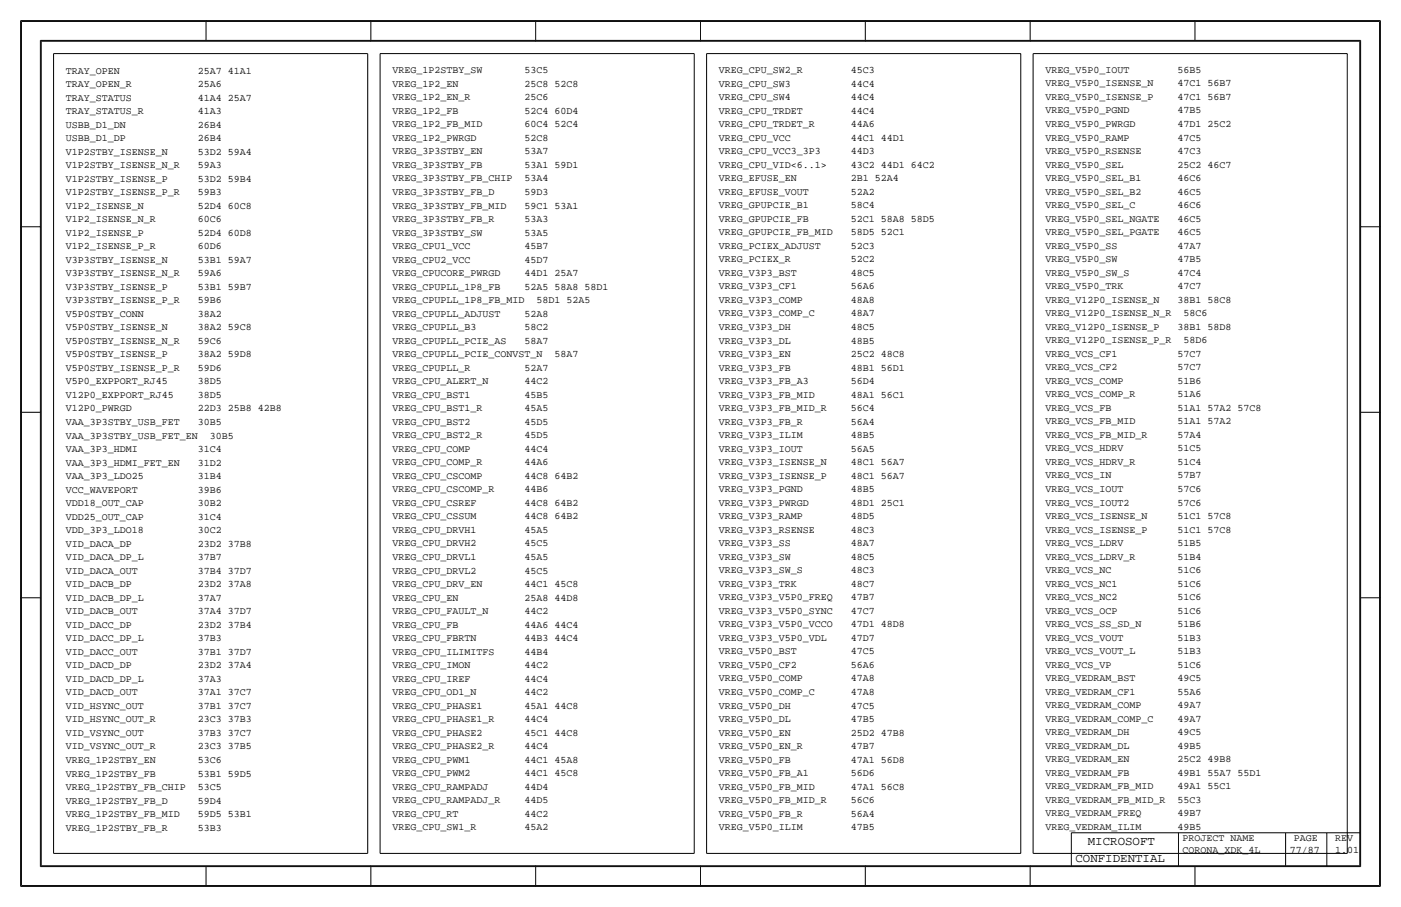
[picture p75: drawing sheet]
<svg xmlns="http://www.w3.org/2000/svg" width="432mm" height="279mm" viewBox="0 0 432 279" stroke-linecap="round" stroke-linejoin="round" font-family="sans-serif">
<defs><g id="words">
<g font-size="3.8">
<text x="335.3" y="260.3">MICROSOFT</text>
<text x="331.5" y="265.4">CONFIDENTIAL</text>
</g>
<g font-size="3.1">
<text x="20.3" y="22.6">TRAY_OPEN</text>
<text x="61" y="22.6">25A7 41A1</text>
<text x="121" y="22.6">VREG_1P2STBY_SW</text>
<text x="161.6" y="22.6">53C5</text>
<text x="221.6" y="22.5">VREG_CPU_SW2_R</text>
<text x="262.3" y="22.5">45C3</text>
<text x="322.2" y="22.5">VREG_V5P0_IOUT</text>
<text x="362.9" y="22.5">56B5</text>
<text x="20.3" y="26.8">TRAY_OPEN_R</text>
<text x="61" y="26.8">25A6</text>
<text x="121" y="26.8">VREG_1P2_EN</text>
<text x="161.6" y="26.8">25C8 52C8</text>
<text x="221.6" y="26.7">VREG_CPU_SW3</text>
<text x="262.3" y="26.7">44C4</text>
<text x="322.2" y="26.6">VREG_V5P0_ISENSE_N</text>
<text x="362.9" y="26.6">47C1 56B7</text>
<text x="20.3" y="35.1">TRAY_STATUS_R</text>
<text x="20.3" y="31">TRAY_STATUS</text>
<text x="61" y="35.1">41A3</text>
<text x="61" y="31">41A4 25A7</text>
<text x="121" y="35.1">VREG_1P2_FB</text>
<text x="121" y="30.9">VREG_1P2_EN_R</text>
<text x="161.6" y="35.1">52C4 60D4</text>
<text x="161.6" y="30.9">25C6</text>
<text x="221.6" y="35">VREG_CPU_TRDET</text>
<text x="221.6" y="30.9">VREG_CPU_SW4</text>
<text x="262.3" y="35">44C4</text>
<text x="262.3" y="30.9">44C4</text>
<text x="322.2" y="35">VREG_V5P0_PGND</text>
<text x="322.2" y="30.8">VREG_V5P0_ISENSE_P</text>
<text x="362.9" y="35">47B5</text>
<text x="362.9" y="30.8">47C1 56B7</text>
<text x="20.3" y="39.3">USBB_D1_DN</text>
<text x="61" y="39.3">26B4</text>
<text x="121" y="39.2">VREG_1P2_FB_MID</text>
<text x="161.6" y="39.2">60C4 52C4</text>
<text x="221.6" y="39.2">VREG_CPU_TRDET_R</text>
<text x="262.3" y="39.2">44A6</text>
<text x="322.2" y="39.1">VREG_V5P0_PWRGD</text>
<text x="362.9" y="39.1">47D1 25C2</text>
<text x="20.3" y="47.6">V1P2STBY_ISENSE_N</text>
<text x="20.3" y="43.5">USBB_D1_DP</text>
<text x="61" y="47.6">53D2 59A4</text>
<text x="61" y="43.5">26B4</text>
<text x="121" y="47.6">VREG_3P3STBY_EN</text>
<text x="121" y="43.4">VREG_1P2_PWRGD</text>
<text x="161.6" y="47.6">53A7</text>
<text x="161.6" y="43.4">52C8</text>
<text x="221.6" y="47.5">VREG_CPU_VCC3_3P3</text>
<text x="221.6" y="43.3">VREG_CPU_VCC</text>
<text x="262.3" y="47.5">44D3</text>
<text x="262.3" y="43.3">44C1 44D1</text>
<text x="322.2" y="47.5">VREG_V5P0_RSENSE</text>
<text x="322.2" y="43.3">VREG_V5P0_RAMP</text>
<text x="362.9" y="47.5">47C3</text>
<text x="362.9" y="43.3">47C5</text>
<text x="20.3" y="51.8">V1P2STBY_ISENSE_N_R</text>
<text x="61" y="51.8">59A3</text>
<text x="121" y="51.7">VREG_3P3STBY_FB</text>
<text x="161.6" y="51.7">53A1 59D1</text>
<text x="221.6" y="51.7">VREG_CPU_VID&lt;6..1&gt;</text>
<text x="262.3" y="51.7">43C2 44D1 64C2</text>
<text x="322.2" y="51.6">VREG_V5P0_SEL</text>
<text x="362.9" y="51.6">25C2 46C7</text>
<text x="20.3" y="56">V1P2STBY_ISENSE_P</text>
<text x="61" y="56">53D2 59B4</text>
<text x="121" y="55.9">VREG_3P3STBY_FB_CHIP</text>
<text x="161.6" y="55.9">53A4</text>
<text x="221.6" y="55.8">VREG_EFUSE_EN</text>
<text x="262.3" y="55.8">2B1 52A4</text>
<text x="322.2" y="59.9">VREG_V5P0_SEL_B2</text>
<text x="322.2" y="55.8">VREG_V5P0_SEL_B1</text>
<text x="362.9" y="59.9">46C5</text>
<text x="362.9" y="55.8">46C6</text>
<text x="20.3" y="64.3">V1P2_ISENSE_N</text>
<text x="20.3" y="60.1">V1P2STBY_ISENSE_P_R</text>
<text x="61" y="64.3">52D4 60C8</text>
<text x="61" y="60.1">59B3</text>
<text x="121" y="64.2">VREG_3P3STBY_FB_MID</text>
<text x="121" y="60.1">VREG_3P3STBY_FB_D</text>
<text x="161.6" y="64.2">59C1 53A1</text>
<text x="161.6" y="60.1">59D3</text>
<text x="221.6" y="64.2">VREG_GPUPCIE_B1</text>
<text x="221.6" y="60">VREG_EFUSE_VOUT</text>
<text x="262.3" y="64.2">58C4</text>
<text x="262.3" y="60">52A2</text>
<text x="322.2" y="64.1">VREG_V5P0_SEL_C</text>
<text x="362.9" y="64.1">46C6</text>
<text x="20.3" y="68.5">V1P2_ISENSE_N_R</text>
<text x="61" y="68.5">60C6</text>
<text x="121" y="68.4">VREG_3P3STBY_FB_R</text>
<text x="161.6" y="68.4">53A3</text>
<text x="221.6" y="68.3">VREG_GPUPCIE_FB</text>
<text x="262.3" y="68.3">52C1 58A8 58D5</text>
<text x="322.2" y="68.3">VREG_V5P0_SEL_NGATE</text>
<text x="362.9" y="68.3">46C5</text>
<text x="20.3" y="76.8">V1P2_ISENSE_P_R</text>
<text x="20.3" y="72.6">V1P2_ISENSE_P</text>
<text x="61" y="76.8">60D6</text>
<text x="61" y="72.6">52D4 60D8</text>
<text x="121" y="76.7">VREG_CPU1_VCC</text>
<text x="121" y="72.6">VREG_3P3STBY_SW</text>
<text x="161.6" y="76.7">45B7</text>
<text x="161.6" y="72.6">53A5</text>
<text x="221.6" y="76.7">VREG_PCIEX_ADJUST</text>
<text x="221.6" y="72.5">VREG_GPUPCIE_FB_MID</text>
<text x="262.3" y="76.7">52C3</text>
<text x="262.3" y="72.5">58D5 52C1</text>
<text x="322.2" y="76.6">VREG_V5P0_SS</text>
<text x="322.2" y="72.4">VREG_V5P0_SEL_PGATE</text>
<text x="362.9" y="76.6">47A7</text>
<text x="362.9" y="72.4">46C5</text>
<text x="20.3" y="81">V3P3STBY_ISENSE_N</text>
<text x="61" y="81">53B1 59A7</text>
<text x="121" y="80.9">VREG_CPU2_VCC</text>
<text x="161.6" y="80.9">45D7</text>
<text x="221.6" y="80.8">VREG_PCIEX_R</text>
<text x="262.3" y="80.8">52C2</text>
<text x="322.2" y="80.8">VREG_V5P0_SW</text>
<text x="362.9" y="80.8">47B5</text>
<text x="20.3" y="89.3">V3P3STBY_ISENSE_P</text>
<text x="20.3" y="85.1">V3P3STBY_ISENSE_N_R</text>
<text x="61" y="89.3">53B1 59B7</text>
<text x="61" y="85.1">59A6</text>
<text x="121" y="89.2">VREG_CPUPLL_1P8_FB</text>
<text x="121" y="85.1">VREG_CPUCORE_PWRGD</text>
<text x="161.6" y="89.2">52A5 58A8 58D1</text>
<text x="161.6" y="85.1">44D1 25A7</text>
<text x="221.6" y="89.2">VREG_V3P3_CF1</text>
<text x="221.6" y="85">VREG_V3P3_BST</text>
<text x="262.3" y="89.2">56A6</text>
<text x="262.3" y="85">48C5</text>
<text x="322.2" y="89.1">VREG_V5P0_TRK</text>
<text x="322.2" y="84.9">VREG_V5P0_SW_S</text>
<text x="362.9" y="89.1">47C7</text>
<text x="362.9" y="84.9">47C4</text>
<text x="20.3" y="93.4">V3P3STBY_ISENSE_P_R</text>
<text x="61" y="93.4">59B6</text>
<text x="121" y="93.4">VREG_CPUPLL_1P8_FB_MID</text>
<text x="165.3" y="93.4">58D1 52A5</text>
<text x="221.6" y="93.3">VREG_V3P3_COMP</text>
<text x="262.3" y="93.3">48A8</text>
<text x="322.2" y="93.3">VREG_V12P0_ISENSE_N</text>
<text x="362.9" y="93.3">38B1 58C8</text>
<text x="20.3" y="101.8">V5P0STBY_ISENSE_N</text>
<text x="20.3" y="97.6">V5P0STBY_CONN</text>
<text x="61" y="101.8">38A2 59C8</text>
<text x="61" y="97.6">38A2</text>
<text x="121" y="101.7">VREG_CPUPLL_B3</text>
<text x="121" y="97.5">VREG_CPUPLL_ADJUST</text>
<text x="161.6" y="101.7">58C2</text>
<text x="161.6" y="97.5">52A8</text>
<text x="221.6" y="101.7">VREG_V3P3_DH</text>
<text x="221.6" y="97.5">VREG_V3P3_COMP_C</text>
<text x="262.3" y="101.7">48C5</text>
<text x="262.3" y="97.5">48A7</text>
<text x="322.2" y="101.6">VREG_V12P0_ISENSE_P</text>
<text x="322.2" y="97.4">VREG_V12P0_ISENSE_N_R</text>
<text x="362.9" y="101.6">38B1 58D8</text>
<text x="364.8" y="97.4">58C6</text>
<text x="20.3" y="105.9">V5P0STBY_ISENSE_N_R</text>
<text x="61" y="105.9">59C6</text>
<text x="121" y="105.9">VREG_CPUPLL_PCIE_AS</text>
<text x="161.6" y="105.9">58A7</text>
<text x="221.6" y="105.8">VREG_V3P3_DL</text>
<text x="262.3" y="105.8">48B5</text>
<text x="322.2" y="105.8">VREG_V12P0_ISENSE_P_R</text>
<text x="364.8" y="105.8">58D6</text>
<text x="20.3" y="110.1">V5P0STBY_ISENSE_P</text>
<text x="61" y="110.1">38A2 59D8</text>
<text x="121" y="110">VREG_CPUPLL_PCIE_CONVST_N</text>
<text x="170.9" y="110">58A7</text>
<text x="221.6" y="110">VREG_V3P3_EN</text>
<text x="262.3" y="110">25C2 48C8</text>
<text x="322.2" y="109.9">VREG_VCS_CF1</text>
<text x="362.9" y="109.9">57C7</text>
<text x="20.3" y="118.4">V5P0_EXPPORT_RJ45</text>
<text x="20.3" y="114.3">V5P0STBY_ISENSE_P_R</text>
<text x="61" y="118.4">38D5</text>
<text x="61" y="114.3">59D6</text>
<text x="121" y="118.4">VREG_CPU_ALERT_N</text>
<text x="121" y="114.2">VREG_CPUPLL_R</text>
<text x="161.6" y="118.4">44C2</text>
<text x="161.6" y="114.2">52A7</text>
<text x="221.6" y="118.3">VREG_V3P3_FB_A3</text>
<text x="221.6" y="114.1">VREG_V3P3_FB</text>
<text x="262.3" y="118.3">56D4</text>
<text x="262.3" y="114.1">48B1 56D1</text>
<text x="322.2" y="118.2">VREG_VCS_COMP</text>
<text x="322.2" y="114.1">VREG_VCS_CF2</text>
<text x="362.9" y="118.2">51B6</text>
<text x="362.9" y="114.1">57C7</text>
<text x="20.3" y="122.6">V12P0_EXPPORT_RJ45</text>
<text x="61" y="122.6">38D5</text>
<text x="121" y="122.5">VREG_CPU_BST1</text>
<text x="161.6" y="122.5">45B5</text>
<text x="221.6" y="122.5">VREG_V3P3_FB_MID</text>
<text x="262.3" y="122.5">48A1 56C1</text>
<text x="322.2" y="122.4">VREG_VCS_COMP_R</text>
<text x="362.9" y="122.4">51A6</text>
<text x="20.3" y="130.9">VAA_3P3STBY_USB_FET</text>
<text x="20.3" y="126.8">V12P0_PWRGD</text>
<text x="61" y="130.9">30B5</text>
<text x="61" y="126.8">22D3 25B8 42B8</text>
<text x="121" y="130.9">VREG_CPU_BST2</text>
<text x="121" y="126.7">VREG_CPU_BST1_R</text>
<text x="161.6" y="130.9">45D5</text>
<text x="161.6" y="126.7">45A5</text>
<text x="221.6" y="130.8">VREG_V3P3_FB_R</text>
<text x="221.6" y="126.6">VREG_V3P3_FB_MID_R</text>
<text x="262.3" y="130.8">56A4</text>
<text x="262.3" y="126.6">56C4</text>
<text x="322.2" y="130.7">VREG_VCS_FB_MID</text>
<text x="322.2" y="126.6">VREG_VCS_FB</text>
<text x="362.9" y="130.7">51A1 57A2</text>
<text x="362.9" y="126.6">51A1 57A2 57C8</text>
<text x="20.3" y="135.1">VAA_3P3STBY_USB_FET_EN</text>
<text x="64.7" y="135.1">30B5</text>
<text x="121" y="135">VREG_CPU_BST2_R</text>
<text x="161.6" y="135">45D5</text>
<text x="221.6" y="135">VREG_V3P3_ILIM</text>
<text x="262.3" y="135">48B5</text>
<text x="322.2" y="134.9">VREG_VCS_FB_MID_R</text>
<text x="362.9" y="134.9">57A4</text>
<text x="20.3" y="143.4">VAA_3P3_HDMI_FET_EN</text>
<text x="20.3" y="139.3">VAA_3P3_HDMI</text>
<text x="61" y="143.4">31D2</text>
<text x="61" y="139.3">31C4</text>
<text x="121" y="143.4">VREG_CPU_COMP_R</text>
<text x="121" y="139.2">VREG_CPU_COMP</text>
<text x="161.6" y="143.4">44A6</text>
<text x="161.6" y="139.2">44C4</text>
<text x="221.6" y="143.3">VREG_V3P3_ISENSE_N</text>
<text x="221.6" y="139.1">VREG_V3P3_IOUT</text>
<text x="262.3" y="143.3">48C1 56A7</text>
<text x="262.3" y="139.1">56A5</text>
<text x="322.2" y="143.2">VREG_VCS_HDRV_R</text>
<text x="322.2" y="139.1">VREG_VCS_HDRV</text>
<text x="362.9" y="143.2">51C4</text>
<text x="362.9" y="139.1">51C5</text>
<text x="20.3" y="147.6">VAA_3P3_LDO25</text>
<text x="61" y="147.6">31B4</text>
<text x="121" y="147.5">VREG_CPU_CSCOMP</text>
<text x="161.6" y="147.5">44C8 64B2</text>
<text x="221.6" y="147.5">VREG_V3P3_ISENSE_P</text>
<text x="262.3" y="147.5">48C1 56A7</text>
<text x="322.2" y="147.4">VREG_VCS_IN</text>
<text x="362.9" y="147.4">57B7</text>
<text x="20.3" y="155.9">VDD18_OUT_CAP</text>
<text x="20.3" y="151.7">VCC_WAVEPORT</text>
<text x="61" y="155.9">30B2</text>
<text x="61" y="151.7">39B6</text>
<text x="121" y="155.9">VREG_CPU_CSREF</text>
<text x="121" y="151.7">VREG_CPU_CSCOMP_R</text>
<text x="161.6" y="155.9">44C8 64B2</text>
<text x="161.6" y="151.7">44B6</text>
<text x="221.6" y="155.8">VREG_V3P3_PWRGD</text>
<text x="221.6" y="151.6">VREG_V3P3_PGND</text>
<text x="262.3" y="155.8">48D1 25C1</text>
<text x="262.3" y="151.6">48B5</text>
<text x="322.2" y="155.7">VREG_VCS_IOUT2</text>
<text x="322.2" y="151.6">VREG_VCS_IOUT</text>
<text x="362.9" y="155.7">57C6</text>
<text x="362.9" y="151.6">57C6</text>
<text x="20.3" y="160.1">VDD25_OUT_CAP</text>
<text x="61" y="160.1">31C4</text>
<text x="121" y="160">VREG_CPU_CSSUM</text>
<text x="161.6" y="160">44C8 64B2</text>
<text x="221.6" y="160">VREG_V3P3_RAMP</text>
<text x="262.3" y="160">48D5</text>
<text x="322.2" y="159.9">VREG_VCS_ISENSE_N</text>
<text x="362.9" y="159.9">51C1 57C8</text>
<text x="20.3" y="164.2">VDD_3P3_LDO18</text>
<text x="61" y="164.2">30C2</text>
<text x="121" y="164.2">VREG_CPU_DRVH1</text>
<text x="161.6" y="164.2">45A5</text>
<text x="221.6" y="164.1">VREG_V3P3_RSENSE</text>
<text x="262.3" y="164.1">48C3</text>
<text x="322.2" y="164.1">VREG_VCS_ISENSE_P</text>
<text x="362.9" y="164.1">51C1 57C8</text>
<text x="20.3" y="172.6">VID_DACA_DP_L</text>
<text x="20.3" y="168.4">VID_DACA_DP</text>
<text x="61" y="172.6">37B7</text>
<text x="61" y="168.4">23D2 37B8</text>
<text x="121" y="172.5">VREG_CPU_DRVL1</text>
<text x="121" y="168.3">VREG_CPU_DRVH2</text>
<text x="161.6" y="172.5">45A5</text>
<text x="161.6" y="168.3">45C5</text>
<text x="221.6" y="172.4">VREG_V3P3_SW</text>
<text x="221.6" y="168.3">VREG_V3P3_SS</text>
<text x="262.3" y="172.4">48C5</text>
<text x="262.3" y="168.3">48A7</text>
<text x="322.2" y="172.4">VREG_VCS_LDRV_R</text>
<text x="322.2" y="168.2">VREG_VCS_LDRV</text>
<text x="362.9" y="172.4">51B4</text>
<text x="362.9" y="168.2">51B5</text>
<text x="20.3" y="176.7">VID_DACA_OUT</text>
<text x="61" y="176.7">37B4 37D7</text>
<text x="121" y="176.7">VREG_CPU_DRVL2</text>
<text x="161.6" y="176.7">45C5</text>
<text x="221.6" y="176.6">VREG_V3P3_SW_S</text>
<text x="262.3" y="176.6">48C3</text>
<text x="322.2" y="176.6">VREG_VCS_NC</text>
<text x="362.9" y="176.6">51C6</text>
<text x="20.3" y="185.1">VID_DACB_DP_L</text>
<text x="20.3" y="180.9">VID_DACB_DP</text>
<text x="61" y="185.1">37A7</text>
<text x="61" y="180.9">23D2 37A8</text>
<text x="121" y="185">VREG_CPU_EN</text>
<text x="121" y="180.8">VREG_CPU_DRV_EN</text>
<text x="161.6" y="185">25A8 44D8</text>
<text x="161.6" y="180.8">44C1 45C8</text>
<text x="221.6" y="184.9">VREG_V3P3_V5P0_FREQ</text>
<text x="221.6" y="180.8">VREG_V3P3_TRK</text>
<text x="262.3" y="184.9">47B7</text>
<text x="262.3" y="180.8">48C7</text>
<text x="322.2" y="184.9">VREG_VCS_NC2</text>
<text x="322.2" y="180.7">VREG_VCS_NC1</text>
<text x="362.9" y="184.9">51C6</text>
<text x="362.9" y="180.7">51C6</text>
<text x="20.3" y="189.2">VID_DACB_OUT</text>
<text x="61" y="189.2">37A4 37D7</text>
<text x="121" y="189.2">VREG_CPU_FAULT_N</text>
<text x="161.6" y="189.2">44C2</text>
<text x="221.6" y="189.1">VREG_V3P3_V5P0_SYNC</text>
<text x="262.3" y="189.1">47C7</text>
<text x="322.2" y="189">VREG_VCS_OCP</text>
<text x="362.9" y="189">51C6</text>
<text x="20.3" y="197.6">VID_DACC_DP_L</text>
<text x="20.3" y="193.4">VID_DACC_DP</text>
<text x="61" y="197.6">37B3</text>
<text x="61" y="193.4">23D2 37B4</text>
<text x="121" y="197.5">VREG_CPU_FBRTN</text>
<text x="121" y="193.3">VREG_CPU_FB</text>
<text x="161.6" y="197.5">44B3 44C4</text>
<text x="161.6" y="193.3">44A6 44C4</text>
<text x="221.6" y="197.4">VREG_V3P3_V5P0_VDL</text>
<text x="221.6" y="193.3">VREG_V3P3_V5P0_VCCO</text>
<text x="262.3" y="197.4">47D7</text>
<text x="262.3" y="193.3">47D1 48D8</text>
<text x="322.2" y="197.4">VREG_VCS_VOUT</text>
<text x="322.2" y="193.2">VREG_VCS_SS_SD_N</text>
<text x="362.9" y="197.4">51B3</text>
<text x="362.9" y="193.2">51B6</text>
<text x="20.3" y="201.7">VID_DACC_OUT</text>
<text x="61" y="201.7">37B1 37D7</text>
<text x="121" y="201.7">VREG_CPU_ILIMITFS</text>
<text x="161.6" y="201.7">44B4</text>
<text x="221.6" y="201.6">VREG_V5P0_BST</text>
<text x="262.3" y="201.6">47C5</text>
<text x="322.2" y="201.5">VREG_VCS_VOUT_L</text>
<text x="362.9" y="201.5">51B3</text>
<text x="20.3" y="205.9">VID_DACD_DP</text>
<text x="61" y="205.9">23D2 37A4</text>
<text x="121" y="210">VREG_CPU_IREF</text>
<text x="121" y="205.8">VREG_CPU_IMON</text>
<text x="161.6" y="210">44C4</text>
<text x="161.6" y="205.8">44C2</text>
<text x="221.6" y="209.9">VREG_V5P0_COMP</text>
<text x="221.6" y="205.8">VREG_V5P0_CF2</text>
<text x="262.3" y="209.9">47A8</text>
<text x="262.3" y="205.8">56A6</text>
<text x="322.2" y="209.9">VREG_VEDRAM_BST</text>
<text x="322.2" y="205.7">VREG_VCS_VP</text>
<text x="362.9" y="209.9">49C5</text>
<text x="362.9" y="205.7">51C6</text>
<text x="20.3" y="214.2">VID_DACD_OUT</text>
<text x="20.3" y="210.1">VID_DACD_DP_L</text>
<text x="61" y="214.2">37A1 37C7</text>
<text x="61" y="210.1">37A3</text>
<text x="121" y="214.2">VREG_CPU_OD1_N</text>
<text x="161.6" y="214.2">44C2</text>
<text x="221.6" y="214.1">VREG_V5P0_COMP_C</text>
<text x="262.3" y="214.1">47A8</text>
<text x="322.2" y="214">VREG_VEDRAM_CF1</text>
<text x="362.9" y="214">55A6</text>
<text x="20.3" y="218.4">VID_HSYNC_OUT</text>
<text x="61" y="218.4">37B1 37C7</text>
<text x="121" y="218.3">VREG_CPU_PHASE1</text>
<text x="161.6" y="218.3">45A1 44C8</text>
<text x="221.6" y="218.3">VREG_V5P0_DH</text>
<text x="262.3" y="218.3">47C5</text>
<text x="322.2" y="218.2">VREG_VEDRAM_COMP</text>
<text x="362.9" y="218.2">49A7</text>
<text x="20.3" y="226.7">VID_VSYNC_OUT</text>
<text x="20.3" y="222.5">VID_HSYNC_OUT_R</text>
<text x="61" y="226.7">37B3 37C7</text>
<text x="61" y="222.5">23C3 37B3</text>
<text x="121" y="226.6">VREG_CPU_PHASE2</text>
<text x="121" y="222.5">VREG_CPU_PHASE1_R</text>
<text x="161.6" y="226.6">45C1 44C8</text>
<text x="161.6" y="222.5">44C4</text>
<text x="221.6" y="226.6">VREG_V5P0_EN</text>
<text x="221.6" y="222.4">VREG_V5P0_DL</text>
<text x="262.3" y="226.6">25D2 47B8</text>
<text x="262.3" y="222.4">47B5</text>
<text x="322.2" y="226.5">VREG_VEDRAM_DH</text>
<text x="322.2" y="222.4">VREG_VEDRAM_COMP_C</text>
<text x="362.9" y="226.5">49C5</text>
<text x="362.9" y="222.4">49A7</text>
<text x="20.3" y="230.9">VID_VSYNC_OUT_R</text>
<text x="61" y="230.9">23C3 37B5</text>
<text x="121" y="230.8">VREG_CPU_PHASE2_R</text>
<text x="161.6" y="230.8">44C4</text>
<text x="221.6" y="230.8">VREG_V5P0_EN_R</text>
<text x="262.3" y="230.8">47B7</text>
<text x="322.2" y="230.7">VREG_VEDRAM_DL</text>
<text x="362.9" y="230.7">49B5</text>
<text x="20.3" y="239.2">VREG_1P2STBY_FB</text>
<text x="20.3" y="235">VREG_1P2STBY_EN</text>
<text x="61" y="239.2">53B1 59D5</text>
<text x="61" y="235">53C6</text>
<text x="121" y="239.1">VREG_CPU_PWM2</text>
<text x="121" y="235">VREG_CPU_PWM1</text>
<text x="161.6" y="239.1">44C1 45C8</text>
<text x="161.6" y="235">44C1 45A8</text>
<text x="221.6" y="239.1">VREG_V5P0_FB_A1</text>
<text x="221.6" y="234.9">VREG_V5P0_FB</text>
<text x="262.3" y="239.1">56D6</text>
<text x="262.3" y="234.9">47A1 56D8</text>
<text x="322.2" y="239">VREG_VEDRAM_FB</text>
<text x="322.2" y="234.9">VREG_VEDRAM_EN</text>
<text x="362.9" y="239">49B1 55A7 55D1</text>
<text x="362.9" y="234.9">25C2 49B8</text>
<text x="20.3" y="243.4">VREG_1P2STBY_FB_CHIP</text>
<text x="61" y="243.4">53C5</text>
<text x="121" y="243.3">VREG_CPU_RAMPADJ</text>
<text x="161.6" y="243.3">44D4</text>
<text x="221.6" y="243.2">VREG_V5P0_FB_MID</text>
<text x="262.3" y="243.2">47A1 56C8</text>
<text x="322.2" y="243.2">VREG_VEDRAM_FB_MID</text>
<text x="362.9" y="243.2">49A1 55C1</text>
<text x="20.3" y="251.7">VREG_1P2STBY_FB_MID</text>
<text x="20.3" y="247.5">VREG_1P2STBY_FB_D</text>
<text x="61" y="251.7">59D5 53B1</text>
<text x="61" y="247.5">59D4</text>
<text x="121" y="251.6">VREG_CPU_RT</text>
<text x="121" y="247.5">VREG_CPU_RAMPADJ_R</text>
<text x="161.6" y="251.6">44C2</text>
<text x="161.6" y="247.5">44D5</text>
<text x="221.6" y="251.6">VREG_V5P0_FB_R</text>
<text x="221.6" y="247.4">VREG_V5P0_FB_MID_R</text>
<text x="262.3" y="251.6">56A4</text>
<text x="262.3" y="247.4">56C6</text>
<text x="322.2" y="251.5">VREG_VEDRAM_FREQ</text>
<text x="322.2" y="247.3">VREG_VEDRAM_FB_MID_R</text>
<text x="362.9" y="251.5">49B7</text>
<text x="362.9" y="247.3">55C3</text>
<text x="20.3" y="255.9">VREG_1P2STBY_FB_R</text>
<text x="61" y="255.9">53B3</text>
<text x="121" y="255.8">VREG_CPU_SW1_R</text>
<text x="161.6" y="255.8">45A2</text>
<text x="221.6" y="255.7">VREG_V5P0_ILIM</text>
<text x="262.3" y="255.7">47B5</text>
<text x="322.2" y="255.7">VREG_VEDRAM_ILIM</text>
<text x="362.9" y="255.7">49B5</text>
<text x="364.5" y="262.9">CORONA_XDK_4L</text>
<text x="364.5" y="259.1">PROJECT NAME</text>
<text x="397.5" y="262.9">77/87</text>
<text x="398.8" y="259.1">PAGE</text>
<text x="411.5" y="262.9">1.01</text>
<text x="411.5" y="259.1">REV</text>
</g>
</g></defs>
<!-- layer: Nets -->
<g fill="none" stroke="#000" stroke-width=".31">
<path d="M16.5 16.5v246.4zM16.5 16.5h96.8zM113.3 16.5v246.4zM117.1 16.5v246.4zM117.1 16.5h96.9zM214 16.5v246.4zM217.8 16.5v246.4zM217.8 16.5h96.8zM314.6 16.5v246.4zM318.4 16.5v246.4zM318.4 16.5h96.8zM415.2 16.5v246.4z"/>
<path d="M16.5 262.9h96.8zM117.1 262.9h96.9zM217.8 262.9h96.8zM318.4 262.9h96.8z"/>
</g>
<!-- layer: Page Border and Title Block -->
<g fill="none" stroke="#000" stroke-width=".31">
<path d="M6.3 6.3v266.7zM6.4 6.3h419zM6.6 6.6h418.6zM6.6 6.6v266.2zM12.4 12.4v254.6zM12.4 12.4h407zM12.7 12.7h406.4zM12.7 12.7v254zM63.5 6.3v6.4zM114.3 6.3v6.4zM165.1 6.3v6.4zM215.9 6.3v6.4z"/>
<path d="M266.7 6.3v6.4zM317.5 6.3v6.4zM368.3 6.3v6.4zM419.1 12.7v254zM419.4 12.4v254.6zM425.2 6.6v266.2zM425.4 6.3v266.7zM6.3 69.8h6.4zM419.1 69.8h6.3zM6.3 127h6.4zM419.1 127h6.3zM6.3 184.1h6.4z"/>
<path d="M419.1 184.1h6.3zM330.2 256.5v10.2zM330.2 256.5h88.9zM363.2 256.5v10.2zM396.2 256.5v10.2zM408.9 256.5v10.2zM6.4 273h419zM6.6 272.8h418.6zM12.4 267h407zM12.7 266.7h406.4zM63.5 266.7v6.3zM114.3 266.7v6.3z"/>
<path d="M165.1 266.7v6.3zM215.9 266.7v6.3zM266.7 266.7v6.3zM317.5 266.7v6.3zM368.3 266.7v6.3z"/>
</g>
<use href="#words"/>
</svg>
